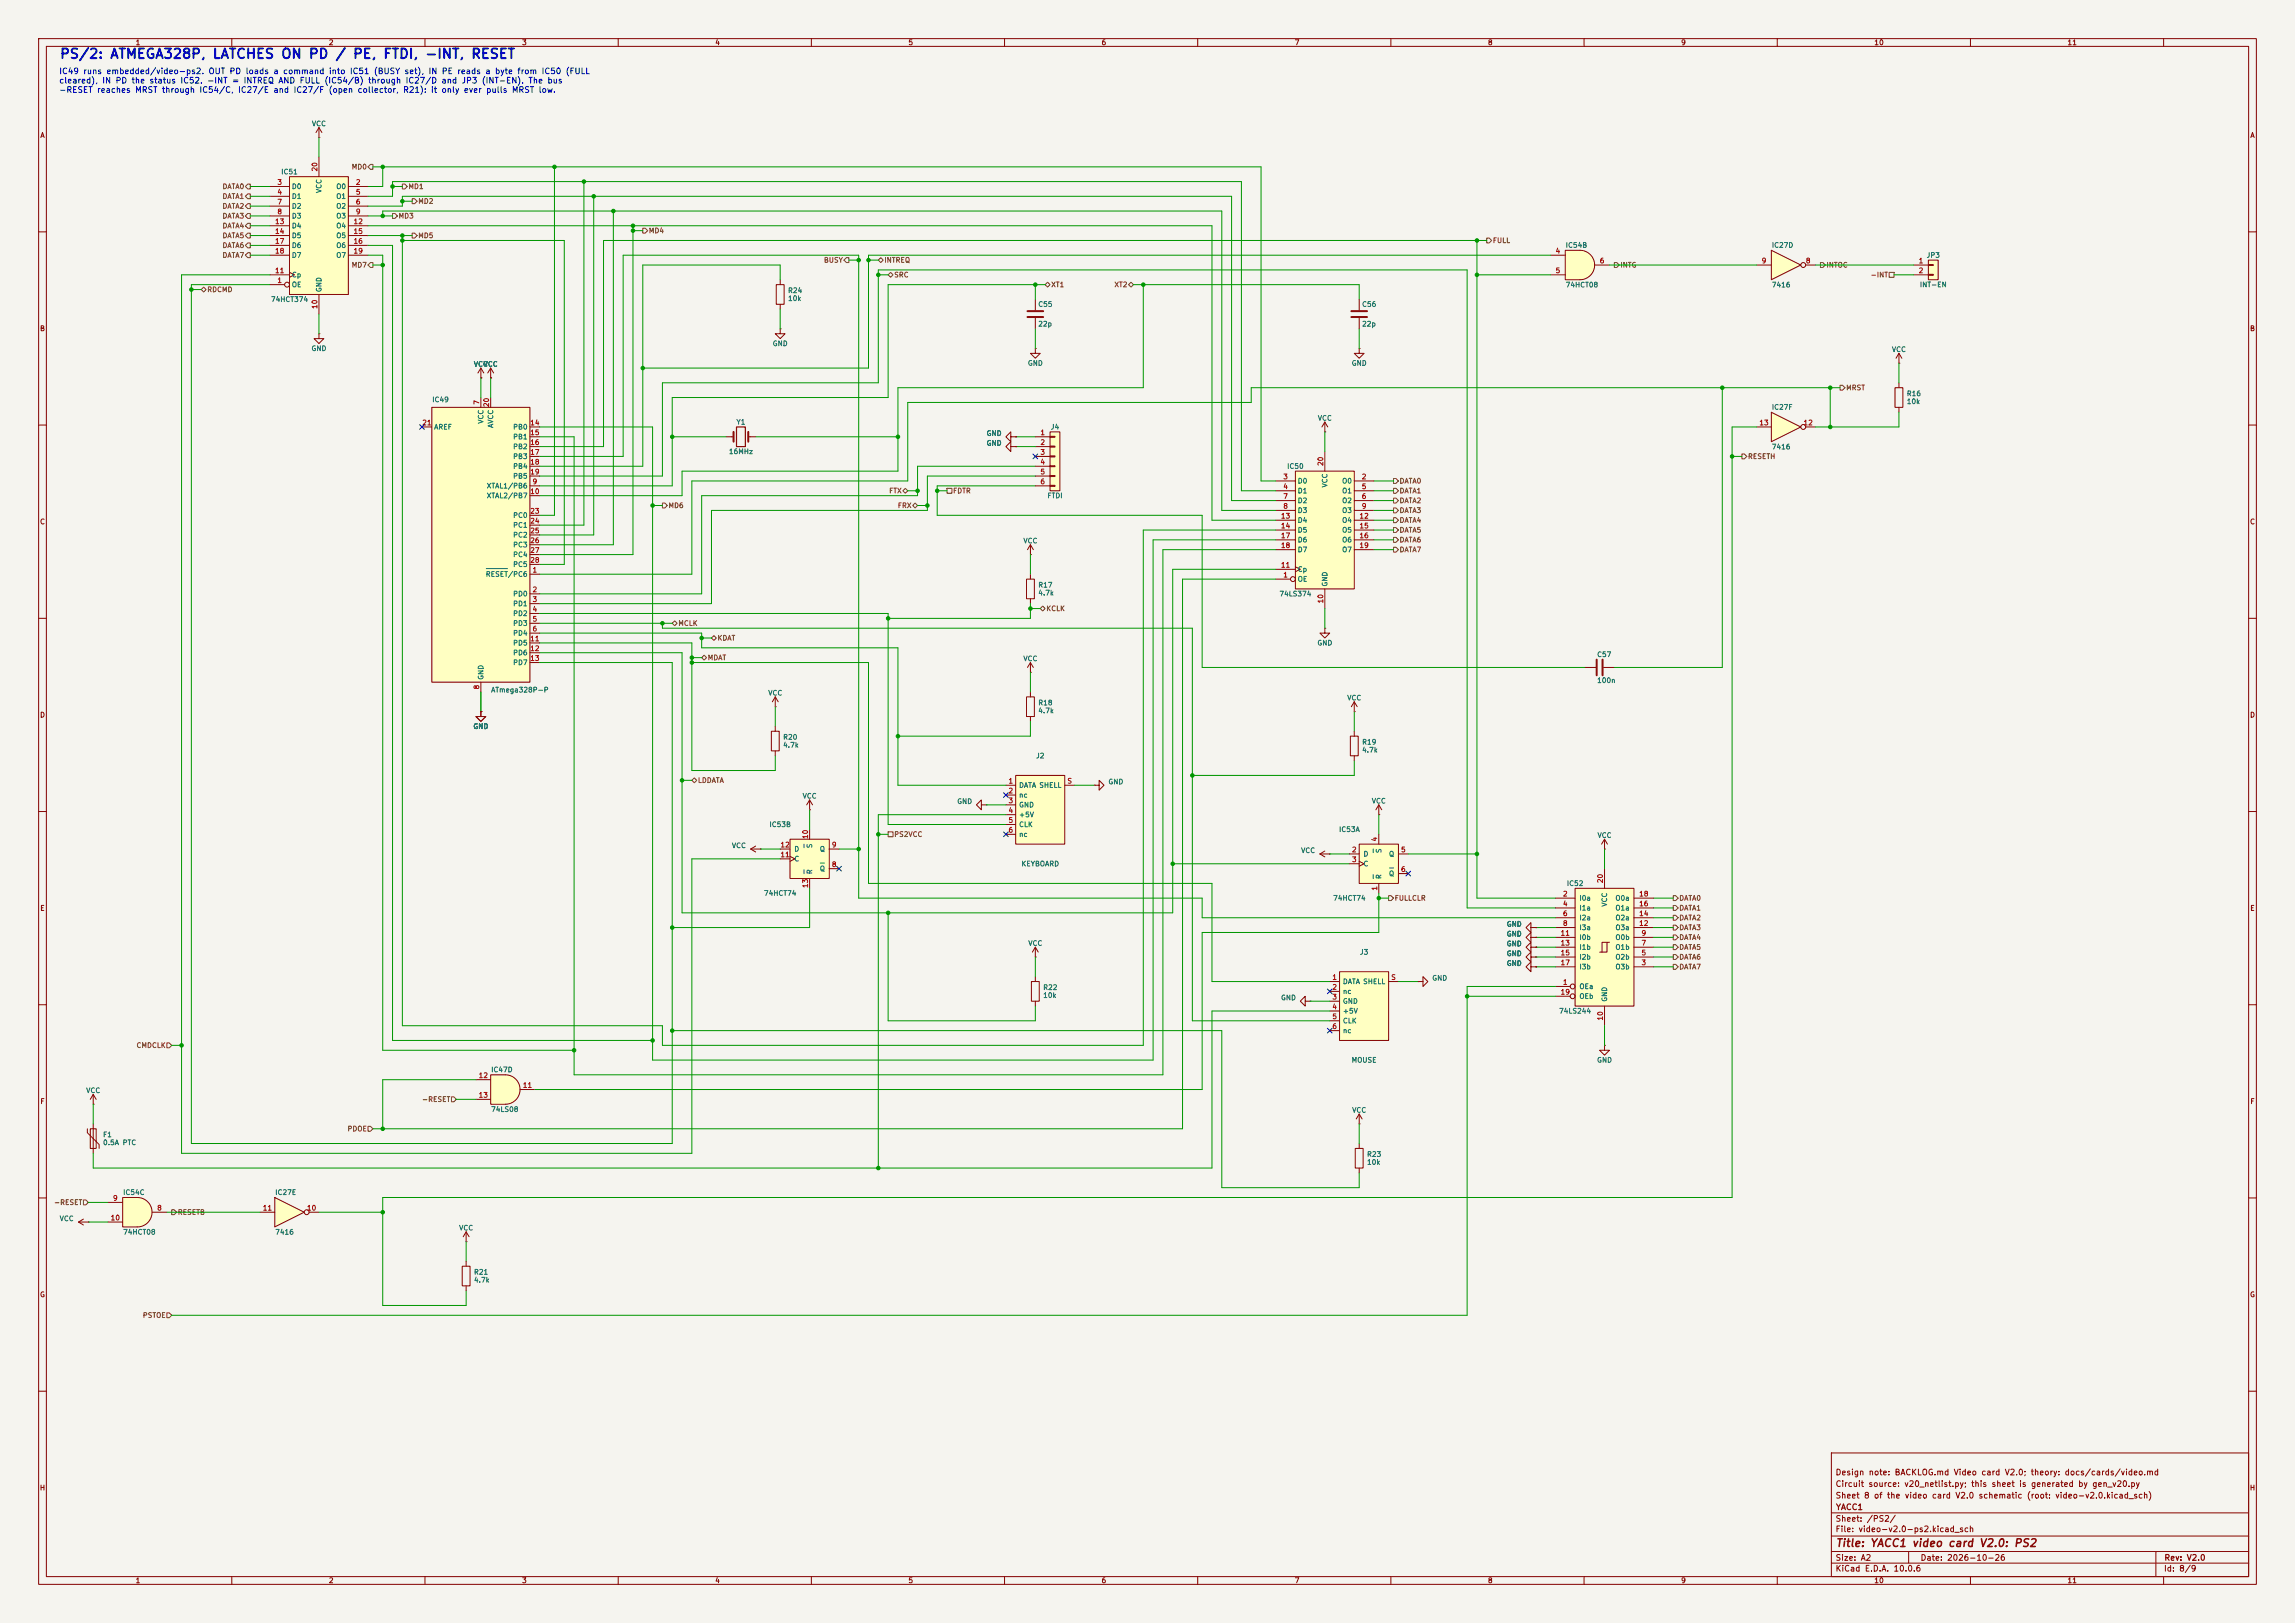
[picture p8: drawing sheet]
<svg xmlns="http://www.w3.org/2000/svg" width="594mm" height="420mm" viewBox="0 0 594 420" stroke-linecap="round" stroke-linejoin="round" font-family="sans-serif">
<defs><g id="words">
<text font-size="2.5" fill="#0000c2" x="15.3" y="15.8">PS/2: ATMEGA328P, LATCHES ON PD / PE, FTDI, -INT, RESET</text>
<text font-size="2" fill="#840000" x="475" y="400.8">Title: YACC1 video card V2.0: PS2</text>
<g font-size="1.5" fill="#0000c2">
<text x="15.2" y="19.5">IC49 runs embedded/video-ps2. OUT PD loads a command into IC51 (BUSY set), IN PE reads a byte from IC50 (FULL</text>
<text x="15.2" y="22">cleared), IN PD the status IC52. -INT = INTREQ AND FULL (IC54/B) through IC27/D and JP3 (INT-EN). The bus</text>
<text x="15.2" y="24.4">-RESET reaches MRST through IC54/C, IC27/E and IC27/F (open collector, R21): it only ever pulls MRST low.</text>
</g>
<g font-size="1.5" fill="#840000">
<text x="475" y="382.1">Design note: BACKLOG.md Video card V2.0; theory: docs/cards/video.md</text>
<text x="475" y="388.1">Sheet 8 of the video card V2.0 schematic (root: video-v2.0.kicad_sch)</text>
<text x="475" y="385.1">Circuit source: v20_netlist.py; this sheet is generated by gen_v20.py</text>
<text x="475" y="394.1">Sheet: /PS2/</text>
<text x="475.1" y="391.1">YACC1</text>
<text x="475" y="396.8">File: video-v2.0-ps2.kicad_sch</text>
<text x="475" y="407">KiCad E.D.A. 10.0.6</text>
<text x="475" y="404.2">Size: A2</text>
<text x="497" y="404.2">Date: 2026-10-26</text>
<text x="560" y="407">Id: 8/9</text>
<text x="560.1" y="404.2">Rev: V2.0</text>
</g>
<g font-size="1.3" fill="#840000">
<text x="35" y="12">1</text>
<text x="85" y="12">2</text>
<text x="135" y="12">3</text>
<text x="185" y="12">4</text>
<text x="235" y="12">5</text>
<text x="285" y="12">6</text>
<text x="335" y="12">7</text>
<text x="385" y="12">8</text>
<text x="435" y="12">9</text>
<text x="485" y="12">10</text>
<text x="535" y="12">11</text>
<text x="10.3" y="36">A</text>
<text x="582.3" y="36">A</text>
<text x="10.2" y="86">B</text>
<text x="582.2" y="86">B</text>
<text x="10.2" y="136">C</text>
<text x="582.2" y="136">C</text>
<text x="10.2" y="186">D</text>
<text x="582.2" y="186">D</text>
<text x="10.3" y="236">E</text>
<text x="582.3" y="236">E</text>
<text x="10.3" y="286">F</text>
<text x="582.3" y="286">F</text>
<text x="10.2" y="336">G</text>
<text x="582.2" y="336">G</text>
<text x="10.2" y="386">H</text>
<text x="582.2" y="386">H</text>
<text x="35" y="410">1</text>
<text x="85" y="410">2</text>
<text x="135" y="410">3</text>
<text x="185" y="410">4</text>
<text x="235" y="410">5</text>
<text x="285" y="410">6</text>
<text x="335" y="410">7</text>
<text x="385" y="410">8</text>
<text x="435" y="410">9</text>
<text x="485" y="410">10</text>
<text x="535" y="410">11</text>
</g>
<g font-size="1.3" fill="#006464">
<text x="80.6" y="33">VCC</text>
<text x="72.7" y="45.4">IC51</text>
<text x="75.4" y="49.2">D0</text>
<text x="75.4" y="51.8">D1</text>
<text x="83.5" y="50.1" transform="rotate(-90 83.5 50.1)">VCC</text>
<text x="86.9" y="49.2">O0</text>
<text x="86.9" y="51.8">O1</text>
<text x="75.4" y="54.3">D2</text>
<text x="75.4" y="56.8">D3</text>
<text x="75.4" y="59.4">D4</text>
<text x="86.9" y="54.3">O2</text>
<text x="86.9" y="56.8">O3</text>
<text x="86.9" y="59.4">O4</text>
<text x="75.4" y="61.9">D5</text>
<text x="75.4" y="64.5">D6</text>
<text x="86.9" y="61.9">O5</text>
<text x="86.9" y="64.5">O6</text>
<text x="405.1" y="64.4">IC54B</text>
<text x="458.5" y="64.4">IC27D</text>
<text x="75.4" y="67">D7</text>
<text x="86.9" y="67">O7</text>
<text x="498.5" y="67">JP3</text>
<text x="75.4" y="74.6">OE</text>
<text x="75.4" y="72.1">Cp</text>
<text x="83.5" y="75.7" transform="rotate(-90 83.5 75.7)">GND</text>
<text x="203.8" y="76.1">R24</text>
<text x="405.1" y="74.7">74HCT08</text>
<text x="458.5" y="74.7">7416</text>
<text x="496.8" y="74.6">INT-EN</text>
<text x="70" y="78.4">74HCT374</text>
<text x="203.8" y="78.2">10k</text>
<text x="268.6" y="79.7">C55</text>
<text x="352.4" y="79.7">C56</text>
<text x="199.9" y="89.9">GND</text>
<text x="268.6" y="84.8">22p</text>
<text x="352.4" y="84.8">22p</text>
<text x="80.5" y="91.1">GND</text>
<text x="122.5" y="95.2">VCC</text>
<text x="125.1" y="95.2">VCC</text>
<text x="265.9" y="94.9">GND</text>
<text x="349.7" y="94.9">GND</text>
<text x="489.5" y="91.4">VCC</text>
<text x="111.7" y="104.4">IC49</text>
<text x="458.5" y="106.3">IC27F</text>
<text x="493.4" y="102.8">R16</text>
<text x="493.4" y="104.9">10k</text>
<text x="112.2" y="111.5">AREF</text>
<text x="125.4" y="109.8" transform="rotate(-90 125.4 109.8)">VCC</text>
<text x="128" y="110.9" transform="rotate(-90 128 110.9)">AVCC</text>
<text x="132.7" y="111.5">PB0</text>
<text x="132.7" y="114">PB1</text>
<text x="190.5" y="110.2">Y1</text>
<text x="255.2" y="113.1">GND</text>
<text x="271.8" y="111.5">J4</text>
<text x="341" y="109.2">VCC</text>
<text x="132.7" y="116.5">PB2</text>
<text x="132.7" y="119.1">PB3</text>
<text x="188.5" y="117.8">16MHz</text>
<text x="255.2" y="115.6">GND</text>
<text x="458.5" y="116.6">7416</text>
<text x="132.7" y="121.6">PB4</text>
<text x="132.7" y="124.2">PB5</text>
<text x="333" y="121.6">IC50</text>
<text x="335.8" y="125.4">D0</text>
<text x="347.2" y="125.4">O0</text>
<text x="125.8" y="126.7">XTAL1/PB6</text>
<text x="125.8" y="129.2">XTAL2/PB7</text>
<text x="271" y="129.2">FTDI</text>
<text x="335.8" y="128">D1</text>
<text x="335.8" y="130.5">D2</text>
<text x="343.9" y="126.3" transform="rotate(-90 343.9 126.3)">VCC</text>
<text x="347.2" y="128">O1</text>
<text x="347.2" y="130.5">O2</text>
<text x="132.7" y="134.3">PC0</text>
<text x="132.7" y="136.9">PC1</text>
<text x="335.8" y="133">D3</text>
<text x="335.8" y="135.6">D4</text>
<text x="347.2" y="133">O3</text>
<text x="347.2" y="135.6">O4</text>
<text x="132.7" y="139.4">PC2</text>
<text x="132.7" y="141.9">PC3</text>
<text x="264.8" y="140.9">VCC</text>
<text x="335.8" y="138.1">D5</text>
<text x="335.8" y="140.7">D6</text>
<text x="335.8" y="143.2">D7</text>
<text x="347.2" y="138.1">O5</text>
<text x="347.2" y="140.7">O6</text>
<text x="347.2" y="143.2">O7</text>
<text x="125.6" y="149.6">RESET/PC6</text>
<text x="132.7" y="144.5">PC4</text>
<text x="132.7" y="147">PC5</text>
<text x="335.8" y="148.3">Cp</text>
<text x="132.7" y="154.6">PD0</text>
<text x="268.6" y="152.3">R17</text>
<text x="268.6" y="154.4">4.7k</text>
<text x="331" y="154.6">74LS374</text>
<text x="335.8" y="150.8">OE</text>
<text x="343.9" y="151.9" transform="rotate(-90 343.9 151.9)">GND</text>
<text x="132.7" y="157.2">PD1</text>
<text x="132.7" y="159.7">PD2</text>
<text x="132.7" y="162.3">PD3</text>
<text x="132.7" y="164.8">PD4</text>
<text x="132.7" y="167.3">PD5</text>
<text x="340.8" y="167.3">GND</text>
<text x="132.7" y="169.9">PD6</text>
<text x="132.7" y="172.4">PD7</text>
<text x="264.8" y="171.4">VCC</text>
<text x="413.2" y="170.3">C57</text>
<text x="125.4" y="176" transform="rotate(-90 125.4 176)">GND</text>
<text x="127" y="179.5">ATmega328P-P</text>
<text x="413.2" y="177">100n</text>
<text x="198.7" y="180.3">VCC</text>
<text x="268.6" y="182.8">R18</text>
<text x="268.6" y="184.9">4.7k</text>
<text x="348.6" y="181.6">VCC</text>
<text x="122.4" y="188.9">GND</text>
<text x="202.6" y="191.7">R20</text>
<text x="202.6" y="193.8">4.7k</text>
<text x="268" y="196.5">J2</text>
<text x="352.4" y="193">R19</text>
<text x="352.4" y="195">4.7k</text>
<text x="286.7" y="203.3">GND</text>
<text x="207.6" y="207">VCC</text>
<text x="247.6" y="208.3">GND</text>
<text x="263.6" y="204.2">DATA SHELL</text>
<text x="263.6" y="206.7">nc</text>
<text x="263.6" y="209.2">GND</text>
<text x="354.9" y="208.2">VCC</text>
<text x="199" y="214.3">IC53B</text>
<text x="263.6" y="211.8">+5V</text>
<text x="263.6" y="214.3">CLK</text>
<text x="346.4" y="215.6">IC53A</text>
<text x="189.3" y="219.8">VCC</text>
<text x="205.5" y="220.7">D</text>
<text x="210.5" y="219.6" transform="rotate(-90 210.5 219.6)">S</text>
<text x="212.1" y="220.7">Q</text>
<text x="263.6" y="216.9">nc</text>
<text x="336.6" y="221">VCC</text>
<text x="352.8" y="221.9">D</text>
<text x="357.8" y="220.9" transform="rotate(-90 357.8 220.9)">S</text>
<text x="359.4" y="221.9">Q</text>
<text x="413.3" y="217.1">VCC</text>
<text x="205.5" y="223.2">C</text>
<text x="210.5" y="226.3" transform="rotate(-90 210.5 226.3)">R</text>
<text x="212.1" y="225.8">Q</text>
<text x="264.2" y="224.5">KEYBOARD</text>
<text x="352.8" y="224.5">C</text>
<text x="357.8" y="227.6" transform="rotate(-90 357.8 227.6)">R</text>
<text x="359.4" y="227">Q</text>
<text x="197.6" y="232.1">74HCT74</text>
<text x="344.9" y="233.4">74HCT74</text>
<text x="405.4" y="229.6">IC52</text>
<text x="408.7" y="233.4">I0a</text>
<text x="418" y="233.4">O0a</text>
<text x="408.7" y="235.9">I1a</text>
<text x="408.7" y="238.5">I2a</text>
<text x="416.3" y="234.7" transform="rotate(-90 416.3 234.7)">VCC</text>
<text x="418" y="238.5">O2a</text>
<text x="418" y="235.9">O1a</text>
<text x="266" y="245.1">VCC</text>
<text x="389.8" y="242.6">GND</text>
<text x="389.8" y="240.1">GND</text>
<text x="389.8" y="245.2">GND</text>
<text x="408.7" y="241">I3a</text>
<text x="408.7" y="243.5">I0b</text>
<text x="418" y="243.5">O0b</text>
<text x="418" y="241">O3a</text>
<text x="351.8" y="247.3">J3</text>
<text x="389.8" y="247.7">GND</text>
<text x="389.8" y="250.3">GND</text>
<text x="408.7" y="246.1">I1b</text>
<text x="408.7" y="248.6">I2b</text>
<text x="408.7" y="251.2">I3b</text>
<text x="418" y="251.2">O3b</text>
<text x="418" y="248.6">O2b</text>
<text x="418" y="246.1">O1b</text>
<text x="269.9" y="256.5">R22</text>
<text x="347.4" y="255">DATA SHELL</text>
<text x="347.4" y="257.5">nc</text>
<text x="370.6" y="254.1">GND</text>
<text x="408.7" y="256.2">OEa</text>
<text x="269.9" y="258.5">10k</text>
<text x="331.4" y="259.1">GND</text>
<text x="347.4" y="260">GND</text>
<text x="347.4" y="262.6">+5V</text>
<text x="403.4" y="262.6">74LS244</text>
<text x="408.7" y="258.8">OEb</text>
<text x="416.3" y="259.4" transform="rotate(-90 416.3 259.4)">GND</text>
<text x="347.4" y="265.1">CLK</text>
<text x="347.4" y="267.7">nc</text>
<text x="349.7" y="275.3">MOUSE</text>
<text x="413.2" y="275.3">GND</text>
<text x="127" y="277.8">IC47D</text>
<text x="22.2" y="283.2">VCC</text>
<text x="127" y="288">74LS08</text>
<text x="349.8" y="288.2">VCC</text>
<text x="26.5" y="294.6">F1</text>
<text x="26.5" y="296.6">0.5A PTC</text>
<text x="353.7" y="299.7">R23</text>
<text x="353.7" y="301.7">10k</text>
<text x="31.7" y="309.5">IC54C</text>
<text x="71.1" y="309.5">IC27E</text>
<text x="15.3" y="316.3">VCC</text>
<text x="31.7" y="319.8">74HCT08</text>
<text x="71.1" y="319.8">7416</text>
<text x="118.7" y="318.7">VCC</text>
<text x="122.6" y="330.1">R21</text>
<text x="122.6" y="332.2">4.7k</text>
</g>
<g font-size="1.3" fill="#a90000">
<text x="82.4" y="44.5" transform="rotate(-90 82.4 44.5)">20</text>
<text x="71.7" y="48.1">3</text>
<text x="71.7" y="50.7">4</text>
<text x="71.7" y="53.2">7</text>
<text x="92" y="48.1">2</text>
<text x="92" y="50.7">5</text>
<text x="92" y="53.2">6</text>
<text x="71.1" y="58.3">13</text>
<text x="71.7" y="55.7">8</text>
<text x="91.4" y="58.3">12</text>
<text x="92" y="55.7">9</text>
<text x="71.1" y="60.8">14</text>
<text x="71.1" y="63.4">17</text>
<text x="71.1" y="65.9">18</text>
<text x="91.4" y="60.8">15</text>
<text x="91.4" y="63.4">16</text>
<text x="91.4" y="65.9">19</text>
<text x="402.5" y="65.9">4</text>
<text x="71.1" y="71">11</text>
<text x="402.5" y="71">5</text>
<text x="413.9" y="68.4">6</text>
<text x="455.8" y="68.4">9</text>
<text x="467.3" y="68.4">8</text>
<text x="496.5" y="68.4">1</text>
<text x="496.5" y="71">2</text>
<text x="71.7" y="73.5">1</text>
<text x="82.4" y="80.1" transform="rotate(-90 82.4 80.1)">10</text>
<text x="124.3" y="104.9" transform="rotate(-90 124.3 104.9)">7</text>
<text x="126.9" y="105.5" transform="rotate(-90 126.9 105.5)">20</text>
<text x="109.2" y="110.4">21</text>
<text x="137.1" y="110.4">14</text>
<text x="137.1" y="112.9">15</text>
<text x="269.1" y="112.9">1</text>
<text x="455.2" y="110.4">13</text>
<text x="466.7" y="110.4">12</text>
<text x="137.1" y="115.4">16</text>
<text x="137.1" y="118">17</text>
<text x="269.1" y="115.4">2</text>
<text x="269.1" y="118">3</text>
<text x="137.1" y="120.5">18</text>
<text x="137.1" y="123.1">19</text>
<text x="137.7" y="125.6">9</text>
<text x="269.1" y="120.5">4</text>
<text x="269.1" y="123.1">5</text>
<text x="269.1" y="125.6">6</text>
<text x="332" y="124.3">3</text>
<text x="342.8" y="120.7" transform="rotate(-90 342.8 120.7)">20</text>
<text x="352.3" y="124.3">2</text>
<text x="137.1" y="128.1">10</text>
<text x="332" y="126.9">4</text>
<text x="332" y="129.4">7</text>
<text x="332" y="131.9">8</text>
<text x="352.3" y="126.9">5</text>
<text x="352.3" y="129.4">6</text>
<text x="352.3" y="131.9">9</text>
<text x="137.1" y="133.2">23</text>
<text x="137.1" y="135.8">24</text>
<text x="331.4" y="134.5">13</text>
<text x="331.4" y="137">14</text>
<text x="351.7" y="134.5">12</text>
<text x="351.7" y="137">15</text>
<text x="137.1" y="138.3">25</text>
<text x="137.1" y="140.8">26</text>
<text x="137.1" y="143.4">27</text>
<text x="331.4" y="139.6">17</text>
<text x="331.4" y="142.1">18</text>
<text x="351.7" y="139.6">16</text>
<text x="351.7" y="142.1">19</text>
<text x="137.1" y="145.9">28</text>
<text x="137.7" y="148.5">1</text>
<text x="331.4" y="147.2">11</text>
<text x="332" y="149.7">1</text>
<text x="137.7" y="153.5">2</text>
<text x="137.7" y="156.1">3</text>
<text x="137.7" y="158.6">4</text>
<text x="137.7" y="161.2">5</text>
<text x="342.8" y="156.3" transform="rotate(-90 342.8 156.3)">10</text>
<text x="137.1" y="166.2">11</text>
<text x="137.7" y="163.7">6</text>
<text x="137.1" y="168.8">12</text>
<text x="137.1" y="171.3">13</text>
<text x="124.3" y="178.5" transform="rotate(-90 124.3 178.5)">8</text>
<text x="260.9" y="203.1">1</text>
<text x="276.1" y="203.1">S</text>
<text x="260.9" y="205.6">2</text>
<text x="260.9" y="208.1">3</text>
<text x="260.9" y="210.7">4</text>
<text x="260.9" y="213.2">5</text>
<text x="260.9" y="215.8">6</text>
<text x="201.9" y="219.6">12</text>
<text x="209.4" y="217.2" transform="rotate(-90 209.4 217.2)">10</text>
<text x="215.2" y="219.6">9</text>
<text x="349.8" y="220.8">2</text>
<text x="356.7" y="217.9" transform="rotate(-90 356.7 217.9)">4</text>
<text x="362.5" y="220.8">5</text>
<text x="201.9" y="222.1">11</text>
<text x="215.2" y="224.7">8</text>
<text x="349.8" y="223.4">3</text>
<text x="362.5" y="225.9">6</text>
<text x="209.4" y="229.9" transform="rotate(-90 209.4 229.9)">13</text>
<text x="356.7" y="230.6" transform="rotate(-90 356.7 230.6)">1</text>
<text x="404.4" y="232.3">2</text>
<text x="415.2" y="228.7" transform="rotate(-90 415.2 228.7)">20</text>
<text x="424.1" y="232.3">18</text>
<text x="404.4" y="234.8">4</text>
<text x="404.4" y="237.4">6</text>
<text x="404.4" y="239.9">8</text>
<text x="424.1" y="239.9">12</text>
<text x="424.1" y="237.4">14</text>
<text x="424.1" y="234.8">16</text>
<text x="403.8" y="242.4">11</text>
<text x="403.8" y="245">13</text>
<text x="424.7" y="245">7</text>
<text x="424.7" y="242.4">9</text>
<text x="403.8" y="247.5">15</text>
<text x="403.8" y="250.1">17</text>
<text x="424.7" y="250.1">3</text>
<text x="424.7" y="247.5">5</text>
<text x="344.7" y="253.9">1</text>
<text x="344.7" y="256.4">2</text>
<text x="359.9" y="253.9">S</text>
<text x="403.8" y="257.7">19</text>
<text x="404.4" y="255.1">1</text>
<text x="344.7" y="258.9">3</text>
<text x="344.7" y="261.5">4</text>
<text x="344.7" y="264">5</text>
<text x="344.7" y="266.6">6</text>
<text x="415.2" y="264.2" transform="rotate(-90 415.2 264.2)">10</text>
<text x="123.8" y="279.3">12</text>
<text x="135.2" y="281.8">11</text>
<text x="123.8" y="284.3">13</text>
<text x="29.1" y="311">9</text>
<text x="28.5" y="316.1">10</text>
<text x="40.5" y="313.6">8</text>
<text x="67.9" y="313.6">11</text>
<text x="79.3" y="313.6">10</text>
</g>
<g font-size="1.3" fill="#725600">
<text x="90.9" y="44.1">MD0</text>
<text x="57.5" y="49.2">DATA0</text>
<text x="57.5" y="51.8">DATA1</text>
<text x="105.6" y="49.2">MD1</text>
<text x="108.1" y="53">MD2</text>
<text x="57.5" y="54.3">DATA2</text>
<text x="57.5" y="56.8">DATA3</text>
<text x="57.5" y="59.4">DATA4</text>
<text x="103" y="56.8">MD3</text>
<text x="57.5" y="61.9">DATA5</text>
<text x="57.5" y="64.5">DATA6</text>
<text x="108.1" y="61.9">MD5</text>
<text x="167.8" y="60.7">MD4</text>
<text x="386.2" y="63.2">FULL</text>
<text x="57.5" y="67">DATA7</text>
<text x="90.9" y="69.5">MD7</text>
<text x="213.1" y="68.3">BUSY</text>
<text x="228.8" y="68.3">INTREQ</text>
<text x="419.3" y="69.5">INTG</text>
<text x="472.6" y="69.5">INTOC</text>
<text x="53.5" y="75.9">RDCMD</text>
<text x="231.3" y="72.1">SRC</text>
<text x="271.9" y="74.6">XT1</text>
<text x="288.3" y="74.6">XT2</text>
<text x="484.1" y="72.1">-INT</text>
<text x="477.7" y="101.3">MRST</text>
<text x="452.3" y="119.1">RESETH</text>
<text x="362.1" y="125.4">DATA0</text>
<text x="172.9" y="131.8">MD6</text>
<text x="230" y="128">FTX</text>
<text x="232.2" y="131.8">FRX</text>
<text x="246.5" y="128">FDTR</text>
<text x="362.1" y="130.5">DATA2</text>
<text x="362.1" y="128">DATA1</text>
<text x="362.1" y="133">DATA3</text>
<text x="362.1" y="135.6">DATA4</text>
<text x="362.1" y="140.7">DATA6</text>
<text x="362.1" y="143.2">DATA7</text>
<text x="362.1" y="138.1">DATA5</text>
<text x="270.7" y="158.4">KCLK</text>
<text x="175.4" y="162.3">MCLK</text>
<text x="185.6" y="166.1">KDAT</text>
<text x="183" y="171.1">MDAT</text>
<text x="180.5" y="202.9">LDDATA</text>
<text x="231.3" y="216.9">PS2VCC</text>
<text x="360.8" y="233.4">FULLCLR</text>
<text x="434.5" y="233.4">DATA0</text>
<text x="434.5" y="238.5">DATA2</text>
<text x="434.5" y="235.9">DATA1</text>
<text x="434.5" y="241">DATA3</text>
<text x="434.5" y="243.5">DATA4</text>
<text x="434.5" y="251.2">DATA7</text>
<text x="434.5" y="248.6">DATA6</text>
<text x="434.5" y="246.1">DATA5</text>
<text x="35.2" y="271.5">CMDCLK</text>
<text x="109.1" y="285.4">-RESET</text>
<text x="89.8" y="293.1">PDOE</text>
<text x="13.9" y="312.1">-RESET</text>
<text x="45.9" y="314.7">RESETB</text>
<text x="36.8" y="341.3">PSTOE</text>
</g>
</g></defs>
<path d="M0 0h594v420h-594z" fill="#f5f4ef" stroke="#f5f4ef" stroke-width=".26"/>
<g fill="none" stroke="#840000" stroke-width=".26">
<path d="M10 10h574v400h-574zM12 12h570v396h-570zM60 10v2M110 10v2M160 10v2M210 10v2M260 10v2M310 10v2M360 10v2M410 10v2M460 10v2M510 10v2"/>
<path d="M560 10v2M10 60h2M582 60h2M10 110h2M582 110h2M10 160h2M582 160h2M10 210h2M582 210h2M10 260h2M582 260h2M10 310h2"/>
<path d="M582 310h2M10 360h2M474 376h108v32h-108zM582 360h2M474 397.5h108M474 391.5h108M60 408v2M110 408v2M160 408v2M210 408v2M260 408v2M310 408v2"/>
<path d="M360 408v2M410 408v2M460 408v2M474 404.5h108M474 401.5h108M494 401.5v3M510 408v2M558 401.5v6.5M560 408v2"/>
</g>
<path d="M351.8 218.4h10.1v10.2h-10.1z" fill="#ffffc2"/>
<g fill="none" stroke="#840000" stroke-width=".26">
<path d="M268 77.5v2.8M268 82.3v2.8M351.8 90.2v1.2h1.3l-1.3 1.3-1.3-1.3h1.3M351.8 90.2h.1M342.9 111.8h.1M342.9 109.2l-.8 1.3M342.9 109.2l.8 1.3M342.9 109.2v2.6M351.8 218.4h10.1v10.2h-10.1zM356.9 215.9v2.5M349.2 221h2.6M349.2 223.5h2.6"/>
<path d="M351.8 222.9l1.3 .6-1.3 .7M356.9 228.6v2.5M361.9 221h2.6M361.9 226.1h2.6"/>
</g>
<path d="M355.4 219.7v.9M355.4 226.3v1.1M359.6 224.6h1.1" fill="none" stroke="#006464" stroke-width=".26"/>
<path d="M265.9 80.5h4.1M265.9 82h4.1" fill="none" stroke="#840000" stroke-width=".51"/>
<path d="M262.9 200.7h12.7v17.7h-12.7z" fill="#ffffc2"/>
<path d="M260.3 203.2h2.6M260.3 205.7h2.6M260.3 208.3h2.6M260.3 210.8h2.6M260.3 213.4h2.6M260.3 215.9h2.6M262.9 200.7h12.7v17.7h-12.7zM275.6 203.2h2.5" fill="none" stroke="#840000" stroke-width=".26"/>
<path d="M35.6 309.9a3.8 3.8 0 0 1 3.8 3.8 3.8 3.8 0 0 1-3.8 3.8z" fill="#ffffc2" stroke="#ffffc2" stroke-width=".26"/>
<path d="M31.7 309.9h3.9v7.6h-3.9z" fill="#ffffc2"/>
<path d="M27.9 311.2h3.8M27.9 316.2h3.8M31.7 309.9h3.9a3.8 3.8 0 0 1 3.8 3.8 3.8 3.8 0 0 1-3.8 3.8h-3.9zM39.4 313.7h3.8" fill="none" stroke="#840000" stroke-width=".26"/>
<path d="M71.1 309.9l7.6 3.8-7.6 3.8z" fill="#ffffc2"/>
<g fill="none" stroke="#840000" stroke-width=".26">
<path d="M67.3 313.7h3.8M71.1 309.9l7.6 3.8-7.6 3.8zM80 313.7h2.5"/>
<circle cx="79.4" cy="313.7" r=".63"/>
</g>
<path d="M130.8 278.1a3.8 3.8 0 0 1 3.8 3.8 3.8 3.8 0 0 1-3.8 3.9z" fill="#ffffc2" stroke="#ffffc2" stroke-width=".26"/>
<path d="M127 278.1h3.8v7.7h-3.8z" fill="#ffffc2"/>
<path d="M268 90.2v1.2h1.2l-1.2 1.3-1.3-1.3h1.3M268 90.2h.1M123.2 279.4h3.8M127 278.1h3.8a3.8 3.8 0 0 1 3.8 3.8 3.8 3.8 0 0 1-3.8 3.9h-3.8zM123.2 284.5h3.8M134.6 281.9h3.8M350.8 297.2h2v5.1h-2zM351.8 295.9v1.3M351.8 302.3v1.2" fill="none" stroke="#840000" stroke-width=".26"/>
<path d="M271.8 111.8h2.5v15.2h-2.5z" fill="#ffffc2"/>
<g fill="none" stroke="#840000" stroke-width=".26">
<path d="M127 97.8h.1M127 95.3l-.8 1.2M127 95.3l.8 1.2M127 95.3v2.5M268 113h3.8M268 115.6h3.8M268 118.1h3.8M271.8 111.8h2.5v15.2h-2.5zM271.8 112.9h1.2v.3h-1.2zM271.8 115.4h1.2v.3h-1.2zM271.8 118h1.2v.2h-1.2zM268 120.7h3.8"/>
<path d="M268 123.2h3.8M268 125.7h3.8M271.8 120.5h1.2v.3h-1.2zM271.8 123.1h1.2v.2h-1.2zM271.8 125.6h1.2v.3h-1.2zM265.7 149.9h2v5h-2zM266.7 143.5h.1M266.7 141l-.8 1.2M266.7 141l.8 1.2M266.7 141v2.5M266.7 148.6v1.3M266.7 154.9v1.3"/>
<path d="M266.7 174h.1M266.7 171.5v2.5M266.7 171.5l-.8 1.2M266.7 171.5l.8 1.2M22.6 292.1v1l3.1 3.1v1M23.4 292.1h1.5v5.1h-1.5zM24.1 285.8h.1M24.1 283.2v2.6M24.1 290.8v7.7M24.1 283.2l-.7 1.3M24.1 283.2l.8 1.3M351.8 290.8h.1"/>
<path d="M351.8 288.3l-.8 1.3M351.8 288.3l.8 1.3M351.8 288.3v2.5M20.3 316.2l1.3 .8M20.3 316.2h2.6M21.6 315.5l-1.3 .7M22.9 316.2h.1"/>
</g>
<path d="M335.3 121.9h15.2v30.5h-15.2z" fill="#ffffc2"/>
<g fill="none" stroke="#840000" stroke-width=".26">
<path d="M342.9 116.8v5.1M330.2 124.5h5.1M330.2 127h5.1M330.2 129.5h5.1M330.2 132.1h5.1M330.2 134.6h5.1M330.2 137.2h5.1M330.2 139.7h5.1M335.3 121.9h15.2v30.5h-15.2zM350.5 124.5h5.1M350.5 127h5.1M350.5 129.5h5.1"/>
<path d="M350.5 132.1h5.1M350.5 134.6h5.1M350.5 137.2h5.1M350.5 139.7h5.1M330.2 149.9h3.8M330.2 147.3h5.1M330.2 142.2h5.1M335.3 146.7l1.2 .6-1.2 .7M342.9 152.4v5.1M350.5 142.2h5.1"/>
<circle cx="334.6" cy="149.9" r=".63"/>
</g>
<path d="M111.8 105.4h25.4v71.1h-25.4z" fill="#ffffc2"/>
<g fill="none" stroke="#840000" stroke-width=".26">
<path d="M109.2 110.5h2.6M111.8 105.4h25.4v71.1h-25.4zM124.5 102.9v2.5M127 102.9v2.5M137.2 110.5h2.5M137.2 113h2.5M137.2 115.6h2.5M137.2 118.1h2.5M137.2 125.7h2.5M137.2 128.3h2.5M137.2 120.7h2.5M137.2 123.2h2.5"/>
<path d="M137.2 133.4h2.5M137.2 135.9h2.5M137.2 138.4h2.5M137.2 148.6h2.5M137.2 153.7h2.5M137.2 156.2h2.5M137.2 158.8h2.5M137.2 141h2.5M137.2 143.5h2.5M137.2 146.1h2.5M124.5 176.5v2.6M137.2 161.3h2.5"/>
<path d="M137.2 163.8h2.5M137.2 166.4h2.5M137.2 168.9h2.5M137.2 171.5h2.5M342.9 162.6v1.2h1.3l-1.3 1.3-1.3-1.3h1.3M342.9 162.6h.1M124.5 184.2v1.2h1.2l-1.2 1.3-1.3-1.3h1.3M124.5 184.2h.1"/>
</g>
<path d="M125.9 147.1h5.4" fill="none" stroke="#006464" stroke-width=".26"/>
<path d="M458.5 106.7l7.6 3.8-7.6 3.8z" fill="#ffffc2"/>
<g fill="none" stroke="#840000" stroke-width=".26">
<path d="M124.5 97.8h.1M124.5 95.3l-.8 1.2M124.5 95.3l.7 1.2M124.5 95.3v2.5M454.7 110.5h3.8M458.5 106.7l7.6 3.8-7.6 3.8zM467.4 110.5h2.5"/>
<circle cx="466.7" cy="110.5" r=".63"/>
</g>
<path d="M499.1 67.3h2.5v5.1h-2.5z" fill="#ffffc2"/>
<path d="M495.3 68.6h3.8M495.3 71.1h3.8M499.1 67.3h2.5v5.1h-2.5zM499.1 68.5h1.3v.2h-1.3zM499.1 71h1.3v.2h-1.3zM201.9 85.1v1.3h1.3l-1.3 1.2-1.2-1.2h1.2M201.9 85.1h.1M124.5 184.2v1.2h1.2l-1.2 1.3-1.3-1.3h1.3M124.5 184.2h.1" fill="none" stroke="#840000" stroke-width=".26"/>
<path d="M458.5 64.8l7.6 3.8-7.6 3.8z" fill="#ffffc2"/>
<g fill="none" stroke="#840000" stroke-width=".26">
<path d="M200.9 73.7h2v5h-2zM201.9 72.4v1.3M201.9 78.7v1.3M454.7 68.6h3.8M458.5 64.8l7.6 3.8-7.6 3.8zM467.4 68.6h2.5M119.6 327.7h2.1v5h-2.1zM120.6 326.4v1.3M120.6 332.7v1.3"/>
<circle cx="466.7" cy="68.6" r=".63"/>
</g>
<path d="M408.9 64.8a3.8 3.8 0 0 1 3.8 3.8 3.8 3.8 0 0 1-3.8 3.8z" fill="#ffffc2" stroke="#ffffc2" stroke-width=".26"/>
<path d="M405.1 64.8h3.8v7.6h-3.8z" fill="#ffffc2"/>
<g fill="none" stroke="#840000" stroke-width=".26">
<path d="M351.8 77.5v2.8M401.3 66h3.8M401.3 71.1h3.8M405.1 64.8h3.8a3.8 3.8 0 0 1 3.8 3.8 3.8 3.8 0 0 1-3.8 3.8h-3.8zM412.7 68.6h3.9M351.8 82.3v2.8M491.5 94h.1M491.5 91.4l-.8 1.3M491.5 91.4l.8 1.3M491.5 91.4v2.6M491.5 99.1v1.2M490.5 100.3h2v5.1h-2z"/>
<path d="M491.5 105.4v1.3M199.6 189.2h2.1v5.1h-2.1zM200.7 188v1.2M200.7 194.3v1.3M209.5 209.6h.1M209.5 207l-.7 1.3M209.5 207l.8 1.3M209.5 207v2.6M120.6 318.8l-.7 1.2M120.6 318.8l.8 1.2M120.6 318.8v2.5M120.6 321.3h.1"/>
</g>
<path d="M349.8 80.5h4M349.8 82h4" fill="none" stroke="#840000" stroke-width=".51"/>
<path d="M346.7 251.5h12.7v17.7h-12.7z" fill="#ffffc2"/>
<g fill="none" stroke="#840000" stroke-width=".26">
<path d="M344.2 254h2.5M344.2 256.5h2.5M344.2 259.1h2.5M346.7 251.5h12.7v17.7h-12.7zM359.4 254h2.5M367 254h1.3v-1.3l1.3 1.3-1.3 1.3v-1.3M367 254h.1M396.2 242.6v-1.3l-1.2 1.3 1.2 1.2v-1.2h1.3M396.2 240v-1.2l-1.2 1.2 1.2 1.3v-1.3h1.3M396.2 247.7v-1.3l-1.2 1.3 1.2 1.2v-1.2h1.3M396.2 250.2v-1.3l-1.2 1.3 1.2 1.3v-1.3h1.3M396.2 245.1v-1.3l-1.2 1.3 1.2 1.3v-1.3h1.3"/>
<path d="M397.5 242.6h.1M397.5 240h.1M397.5 247.7h.1M397.5 250.2h.1M397.5 245.1h.1M344.2 261.6h2.5M344.2 264.2h2.5M344.2 266.7h2.5M415.3 270.5v1.3h1.3l-1.3 1.3-1.3-1.3h1.3M415.3 270.5h.1"/>
</g>
<path d="M407.7 229.9h15.2v30.5h-15.2z" fill="#ffffc2"/>
<g fill="none" stroke="#840000" stroke-width=".26">
<path d="M200.7 182.9h.1M200.7 180.3l-.8 1.3M200.7 180.3l.7 1.3M200.7 180.3v2.6M254 208.3v-1.3l-1.3 1.3 1.3 1.3v-1.3h1.3M255.3 208.3h.1M402.6 232.4h5.1M402.6 235h5.1M402.6 237.5h5.1M407.7 229.9h15.2v30.5h-15.2zM415.3 224.8v5.1M422.9 232.4h5.1"/>
<path d="M422.9 235h5.1M422.9 237.5h5.1M402.6 255.3h3.8M402.6 250.2h5.1M402.6 247.7h5.1M402.6 245.1h5.1M402.6 240h5.1M402.6 242.6h5.1M402.6 257.8h3.8M415.9 243.8h-1.2v2.6M416.6 243.8h-.7v2.6h-1.9M422.9 250.2h5.1"/>
<path d="M422.9 247.7h5.1M422.9 245.1h5.1M422.9 240h5.1M422.9 242.6h5.1M415.3 260.4v5"/>
<circle cx="407" cy="255.3" r=".63"/>
<circle cx="407" cy="257.8" r=".63"/>
</g>
<path d="M74.9 45.7h15.3v30.5h-15.3z" fill="#ffffc2"/>
<g fill="none" stroke="#840000" stroke-width=".26">
<path d="M82.5 35.6h.1M82.5 33v2.6M82.5 33l-.7 1.3M82.5 33l.8 1.3M69.8 48.3h5.1M69.8 50.8h5.1M69.8 53.3h5.1M69.8 55.9h5.1M69.8 58.4h5.1M74.9 45.7h15.3v30.5h-15.3zM82.5 40.6v5.1M90.2 48.3h5"/>
<path d="M90.2 50.8h5M90.2 53.3h5M90.2 55.9h5M90.2 58.4h5M69.8 73.7h3.9M69.8 71.1h5.1M69.8 61h5.1M69.8 63.5h5.1M69.8 66h5.1M74.9 70.5l1.3 .6-1.3 .7M82.5 76.2v5.1M90.2 61h5"/>
<path d="M90.2 63.5h5M90.2 66h5M410.2 172.7h2.8M415 172.7h2.8M415.3 219.7h.1M415.3 217.2l-.8 1.2M415.3 217.2l.8 1.2M415.3 217.2v2.5"/>
<circle cx="74.3" cy="73.7" r=".63"/>
</g>
<path d="M413.3 170.7v4.1M414.8 170.7v4.1" fill="none" stroke="#840000" stroke-width=".51"/>
<path d="M204.5 217.2h10.1v10.1h-10.1z" fill="#ffffc2"/>
<g fill="none" stroke="#840000" stroke-width=".26">
<path d="M82.5 86.4v1.2h1.3l-1.3 1.3-1.2-1.3h1.2M82.5 86.4h.1M124.5 97.8h.1M127 97.8h.1M188 113h1.9M193.7 113h1.9M261.6 113v-1.2l-1.3 1.2 1.3 1.3v-1.3h1.3M261.6 115.6v-1.3l-1.3 1.3 1.3 1.2v-1.2h1.3M262.9 113h.1M262.9 115.6h.1M266.7 179.1v1.2M124.5 184.2h.1"/>
<path d="M265.7 180.3h2v5.1h-2zM266.7 185.4v1.3M349.5 190.5h2v5.1h-2zM350.5 184.2h.1M350.5 181.6v2.6M350.5 189.2v1.3M350.5 195.6v1.3M350.5 181.6l-.7 1.3M350.5 181.6l.8 1.3M194.3 219.7h2.5M194.3 219.7l1.3 .8M195.6 218.9l-1.3 .8"/>
<path d="M196.8 219.7h.1M201.9 219.7h2.6M204.5 217.2h10.1v10.1h-10.1zM209.5 214.6v2.6M214.6 219.7h2.6M283.2 203.2h1.3v-1.3l1.2 1.3-1.2 1.3v-1.3M283.2 203.2h.1M356.9 210.8h.1M356.9 208.3l-.8 1.3M356.9 208.3l.7 1.3M356.9 208.3v2.5M201.9 222.3h2.6"/>
<path d="M204.5 221.6l1.2 .7-1.2 .6M209.5 227.3v2.6M214.6 224.8h2.6M341.6 221l1.3 .7M341.6 221h2.6M342.9 220.2l-1.3 .8M344.2 221h.1M267 254h2v5.1h-2zM268 247.7h.1M268 245.1v2.6M268 252.7v1.3M268 259.1v1.3"/>
<path d="M268 245.1l-.8 1.3M268 245.1l.7 1.3M337.8 259.1v-1.3l-1.3 1.3 1.3 1.3v-1.3h1.3M339.1 259.1h.1M397.5 245.1h.1M397.5 250.2h.1M397.5 247.7h.1M397.5 240h.1M397.5 242.6h.1"/>
</g>
<path d="M208.1 218.4v1M208.1 225.1v1M212.3 223.3h1.1" fill="none" stroke="#006464" stroke-width=".26"/>
<path d="M189.9 111.8v2.5M193.7 111.8v2.5" fill="none" stroke="#840000" stroke-width=".51"/>
<path d="M190.6 110.5h2.3v5.1h-2.3z" fill="none" stroke="#840000" stroke-width=".3"/>
<g fill="none" stroke="#725600" stroke-width=".26">
<path d="M64.1 47.6h.7v1.3h-.7l-.6-.6zM64.1 50.2h.7v1.2h-.7l-.6-.6zM64.1 52.7h.7v1.3h-.7l-.6-.7zM64.1 55.2h.7v1.3h-.7l-.6-.6zM64.1 57.8h.7v1.3h-.7l-.6-.7zM95.9 42.5h.6v1.3h-.6l-.7-.6zM101.6 55.2h.6l.7 .7-.7 .6h-.6zM104.1 47.6h.7l.6 .7-.6 .6h-.7zM106.7 51.4h.6l.6 .7-.6 .6h-.6zM166.4 59.1h.6l.6 .6-.6 .6h-.6zM52.1 74.9l.6-.6 .6 .6-.6 .7zM64.1 60.3h.7v1.3h-.7l-.6-.6z"/>
<path d="M64.1 62.9h.7v1.2h-.7l-.6-.6zM64.1 65.4h.7v1.3h-.7l-.6-.7zM95.9 67.9h.6v1.3h-.6l-.7-.6zM106.7 60.3h.6l.6 .7-.6 .6h-.6zM219.1 66.7h.6v1.2h-.6l-.7-.6zM227.3 67.3l.7-.6 .6 .6-.6 .6zM229.9 71.1l.6-.6 .6 .6-.6 .7zM270.5 73.7l.6-.7 .7 .7-.7 .6zM292.1 73.7l.6-.7 .7 .7-.7 .6zM384.8 61.6h.6l.7 .6-.7 .7h-.6zM417.8 67.9h.7l.6 .7-.6 .6h-.7zM471.2 67.9h.6l.6 .7-.6 .6h-.6z"/>
<path d="M488.9 70.5h1.3v1.3h-1.3zM476.2 99.7h.7l.6 .6-.6 .7h-.7zM450.8 117.5h.7l.6 .6-.6 .6h-.7zM171.4 130.2h.7l.6 .6-.6 .6h-.7zM233.7 127l.6-.6 .6 .6-.6 .6zM236.2 130.8l.7-.6 .6 .6-.6 .6zM245.1 126.4h1.3v1.2h-1.3zM360.7 128.9h.6l.6 .6-.6 .7h-.6zM360.7 131.4h.6l.6 .7-.6 .6h-.6zM360.7 139.1h.6l.6 .6-.6 .6h-.6zM360.7 123.8h.6l.6 .7-.6 .6h-.6zM360.7 134h.6l.6 .6-.6 .7h-.6z"/>
<path d="M360.7 136.5h.6l.6 .7-.6 .6h-.6zM360.7 126.4h.6l.6 .6-.6 .6h-.6zM269.2 157.5l.7-.7 .6 .7-.6 .6zM360.7 141.6h.6l.6 .6-.6 .7h-.6zM174 161.3l.6-.6 .7 .6-.7 .6zM181.6 170.2l.6-.7 .7 .7-.7 .6zM184.1 165.1l.7-.6 .6 .6-.6 .6zM179.1 201.9l.6-.6 .6 .6-.6 .7zM229.9 215.3h1.2v1.2h-1.2zM359.4 231.8h.6l.7 .6-.7 .6h-.6zM433.1 239.4h.6l.6 .6-.6 .7h-.6zM433.1 236.9h.6l.6 .6-.6 .6h-.6z"/>
<path d="M433.1 234.3h.6l.6 .7-.6 .6h-.6zM433.1 231.8h.6l.6 .6-.6 .6h-.6zM433.1 249.6h.6l.6 .6-.6 .6h-.6zM433.1 247h.6l.6 .7-.6 .6h-.6zM433.1 244.5h.6l.6 .6-.6 .6h-.6zM433.1 241.9h.6l.6 .7-.6 .6h-.6zM43.2 269.9h.6l.6 .6-.6 .6h-.6zM95.2 291.5h.7l.6 .6-.6 .6h-.7zM116.8 283.8h.7l.6 .7-.6 .6h-.7zM21.6 310.5h.6l.7 .7-.7 .6h-.6zM44.4 313.1h.7l.6 .6-.6 .6h-.7zM43.2 339.7h.6l.6 .7-.6 .6h-.6z"/>
</g>
<g fill="none" stroke="#009600" stroke-width=".26">
<path d="M82.5 35.6v5M64.8 50.8h5M64.8 53.3h5M64.8 55.9h5M64.8 48.3h5M64.8 58.4h5M95.2 50.8h6.4v-3.8h219.7v80h8.9M95.2 53.3h8.9v-2.5h214.7v78.7h11.4M95.2 55.9h6.4M95.2 58.4h218.5v76.2h16.5M96.5 43.2h229.9v81.3h3.8M99.1 43.2v5.1h-3.9"/>
<path d="M99.1 55.9v-1.3h217.1v77.5h14M101.6 48.3h2.5M104.1 52.1h2.6M143.5 43.2v90.2h-3.8M151.1 47v88.9h-11.4M153.7 50.8v87.6h-14M158.7 54.6v86.4h-19M163.8 59.7h2.6M163.8 58.4v85.1h-24.1M49.5 74.9h2.6M64.8 61h5M64.8 63.5h5"/>
<path d="M64.8 66h5M69.8 73.7h-20.3v222.2h124.5v-124.4h-34.3M69.8 71.1h-22.8v227.4h132.1v-76.2h22.8M95.2 63.5h6.4v205.7h67.3M95.2 61h11.5M95.2 66h3.9v205.8h49.5M96.5 68.6h2.6M104.1 62.2h41.9v83.9h-6.3M104.1 61v204.4h67.3v5.1h124.5v-133.3h34.3M201.9 72.4v-3.8h-35.5v52.1h-26.7M219.7 67.3h2.5M224.8 67.3h2.5"/>
<path d="M227.3 71.1h2.6M268 73.7v3.8M270.5 73.7h-40.6v29.2h-55.9v22.8h-34.3M293.4 73.7h58.4v3.8M295.9 73.7v26.6h-63.5v21.6h-55.9v6.4h-36.8M382.3 62.2v170.2h20.3M382.3 71.1h19M384.8 62.2h-228.6v53.4h-16.5M401.3 66h-176.5v29.3h-58.4M416.6 68.6h38.1M469.9 68.6h25.4M490.2 71.1h5.1"/>
<path d="M82.5 81.3v5.1M124.5 97.8v5.1M127 97.8v5.1M201.9 80v5.1M268 85.1v5.1M351.8 85.1v5.1M491.5 94v5.1M139.7 113h8.9v165.1h152.4v-135.9h29.2M139.7 118.1h21.6v-52.1h60.9v166.4h88.9v5.1h91.5M139.7 110.5h29.2v163.8h129.5v-134.6h31.8M174 113h14M195.6 113h36.8"/>
<path d="M262.9 113h5.1M262.9 115.6h5.1M342.9 111.8v5M445.8 100.3v72.4h-28M448.3 118.1h2.5M454.7 110.5h-6.4v199.4h-349.2v27.9h21.5v-3.8M473.7 100.3v10.2M476.2 100.3h-152.4v3.8h-88.9v20.4h-55.8v24.1h-39.4M491.5 106.7v3.8h-21.6M139.7 123.2h31.7v-24.1h55.9v-29.2h152.4v165.1h22.9M168.9 130.8h2.5M234.9 127h2.6"/>
<path d="M237.5 130.8h2.5M242.6 127h2.5M268 125.7h-25.4v7.7h68.5v39.3h99.1M268 123.2h-28v8.9h-55.9v24.1h-44.4M268 120.7h-30.5v7.6h-55.9v25.4h-41.9M355.6 132.1h5.1M355.6 124.5h5.1M355.6 127h5.1M355.6 134.6h5.1M355.6 137.2h5.1M355.6 139.7h5.1M355.6 129.5h5.1"/>
<path d="M139.7 158.8h90.2v54.6h30.4M266.7 156.2v3.8h-36.8M266.7 143.5v5.1M266.7 157.5h2.5M330.2 147.3h-26.7v88.9h-127v-67.3h-36.8M330.2 149.9h-24.1v142.2h-209.6M342.9 157.5v5.1M355.6 142.2h5.1M124.5 179.1v5.1M139.7 163.8h41.9v3.8h50.8v35.6h27.9M139.7 166.4h39.4v33h21.6v-3.8M139.7 161.3h34.3"/>
<path d="M171.4 161.3v1.3h137.2v101.6h35.6M179.1 171.5h45.7v57.1h88.9v25.4h30.5M179.1 170.2h2.5M181.6 165.1h2.5M266.7 174v5.1M200.7 182.9v5.1M266.7 186.7v3.8h-34.3M350.5 196.9v3.8h-41.9M350.5 184.2v5M176.5 201.9h2.6M196.8 219.7h5.1M209.5 209.6v5"/>
<path d="M217.2 219.7h5M227.3 215.9h2.6M255.3 208.3h5M260.3 210.8h-33v91.5M278.1 203.2h5.1M356.9 210.8v5.1M415.3 219.7v5.1M209.5 229.9v10.1h-35.5M229.9 236.2v28h38.1v-3.8M303.5 223.5h45.7M344.2 221h5M356.9 232.4h2.5"/>
<path d="M356.9 231.1v10.2h-45.8v40.6h-172.7M364.5 221h17.8M428 232.4h5.1M428 237.5h5.1M428 235h5.1M268 247.7v5M339.1 259.1h5.1M361.9 254h5.1M379.7 257.8h22.9M397.5 250.2h5.1M397.5 240h5.1M397.5 245.1h5.1"/>
<path d="M397.5 242.6h5.1M397.5 247.7h5.1M402.6 255.3h-22.9v85.1h-335.3M428 250.2h5.1M428 240h5.1M428 245.1h5.1M428 242.6h5.1M428 247.7h5.1M44.4 270.5h2.6M123.2 279.4h-24.1v12.7M174 266.7h142.2v40.6h35.6v-3.8M344.2 261.6h-30.5v40.7h-289.6v-3.8"/>
<path d="M415.3 265.4v5.1M24.1 285.8v5M118.1 284.5h5.1M351.8 290.8v5.1M22.9 316.2h5M22.9 311.2h5M43.2 313.7h24.1M82.5 313.7h16.6M120.6 321.3v5.1"/>
</g>
<g fill="none" stroke="#000084" stroke-width=".26">
<path d="M108.6 109.9l1.2 1.2M109.8 109.9l-1.2 1.2M267.4 117.5l1.2 1.2M268.6 117.5l-1.2 1.2M259.7 215.3l1.3 1.2M259.7 205.1l1.3 1.2M261 215.3l-1.3 1.2M261 205.1l-1.3 1.2M216.6 224.2l1.2 1.2M217.8 224.2l-1.2 1.2M363.9 225.5l1.2 1.2M365.1 225.5l-1.2 1.2"/>
<path d="M343.6 255.9l1.2 1.2M344.8 255.9l-1.2 1.2M343.6 266.1l1.2 1.2M344.8 266.1l-1.2 1.2"/>
</g>
<g fill="#009600" stroke="#009600" stroke-width=".26">
<circle cx="47" cy="270.5" r=".46"/>
<circle cx="99.1" cy="313.7" r=".46"/>
<circle cx="99.1" cy="292.1" r=".46"/>
<circle cx="222.2" cy="219.7" r=".46"/>
<circle cx="148.6" cy="271.8" r=".46"/>
<circle cx="49.5" cy="74.9" r=".46"/>
<circle cx="99.1" cy="43.2" r=".46"/>
<circle cx="99.1" cy="55.9" r=".46"/>
<circle cx="99.1" cy="68.6" r=".46"/>
<circle cx="163.8" cy="58.4" r=".46"/>
<circle cx="163.8" cy="59.7" r=".46"/>
<circle cx="104.1" cy="62.2" r=".46"/>
<circle cx="104.1" cy="61" r=".46"/>
<circle cx="143.5" cy="43.2" r=".46"/>
<circle cx="151.1" cy="47" r=".46"/>
<circle cx="101.6" cy="48.3" r=".46"/>
<circle cx="153.7" cy="50.8" r=".46"/>
<circle cx="158.7" cy="54.6" r=".46"/>
<circle cx="104.1" cy="52.1" r=".46"/>
<circle cx="303.5" cy="223.5" r=".46"/>
<circle cx="308.6" cy="200.7" r=".46"/>
<circle cx="379.7" cy="257.8" r=".46"/>
<circle cx="382.3" cy="221" r=".46"/>
<circle cx="356.9" cy="232.4" r=".46"/>
<circle cx="174" cy="113" r=".46"/>
<circle cx="232.4" cy="190.5" r=".46"/>
<circle cx="229.9" cy="236.2" r=".46"/>
<circle cx="227.3" cy="302.3" r=".46"/>
<circle cx="229.9" cy="160" r=".46"/>
<circle cx="266.7" cy="157.5" r=".46"/>
<circle cx="179.1" cy="170.2" r=".46"/>
<circle cx="179.1" cy="171.5" r=".46"/>
<circle cx="227.3" cy="215.9" r=".46"/>
<circle cx="166.4" cy="95.3" r=".46"/>
<circle cx="222.2" cy="67.3" r=".46"/>
<circle cx="224.8" cy="67.3" r=".46"/>
<circle cx="227.3" cy="71.1" r=".46"/>
<circle cx="168.9" cy="269.2" r=".46"/>
<circle cx="174" cy="240" r=".46"/>
<circle cx="174" cy="266.7" r=".46"/>
<circle cx="168.9" cy="130.8" r=".46"/>
<circle cx="176.5" cy="201.9" r=".46"/>
<circle cx="181.6" cy="165.1" r=".46"/>
<circle cx="171.4" cy="161.3" r=".46"/>
<circle cx="237.5" cy="127" r=".46"/>
<circle cx="242.6" cy="127" r=".46"/>
<circle cx="240" cy="130.8" r=".46"/>
<circle cx="232.4" cy="113" r=".46"/>
<circle cx="382.3" cy="71.1" r=".46"/>
<circle cx="382.3" cy="62.2" r=".46"/>
<circle cx="473.7" cy="110.5" r=".46"/>
<circle cx="473.7" cy="100.3" r=".46"/>
<circle cx="445.8" cy="100.3" r=".46"/>
<circle cx="448.3" cy="118.1" r=".46"/>
<circle cx="295.9" cy="73.7" r=".46"/>
<circle cx="268" cy="73.7" r=".46"/>
</g>
<use href="#words"/>
</svg>
